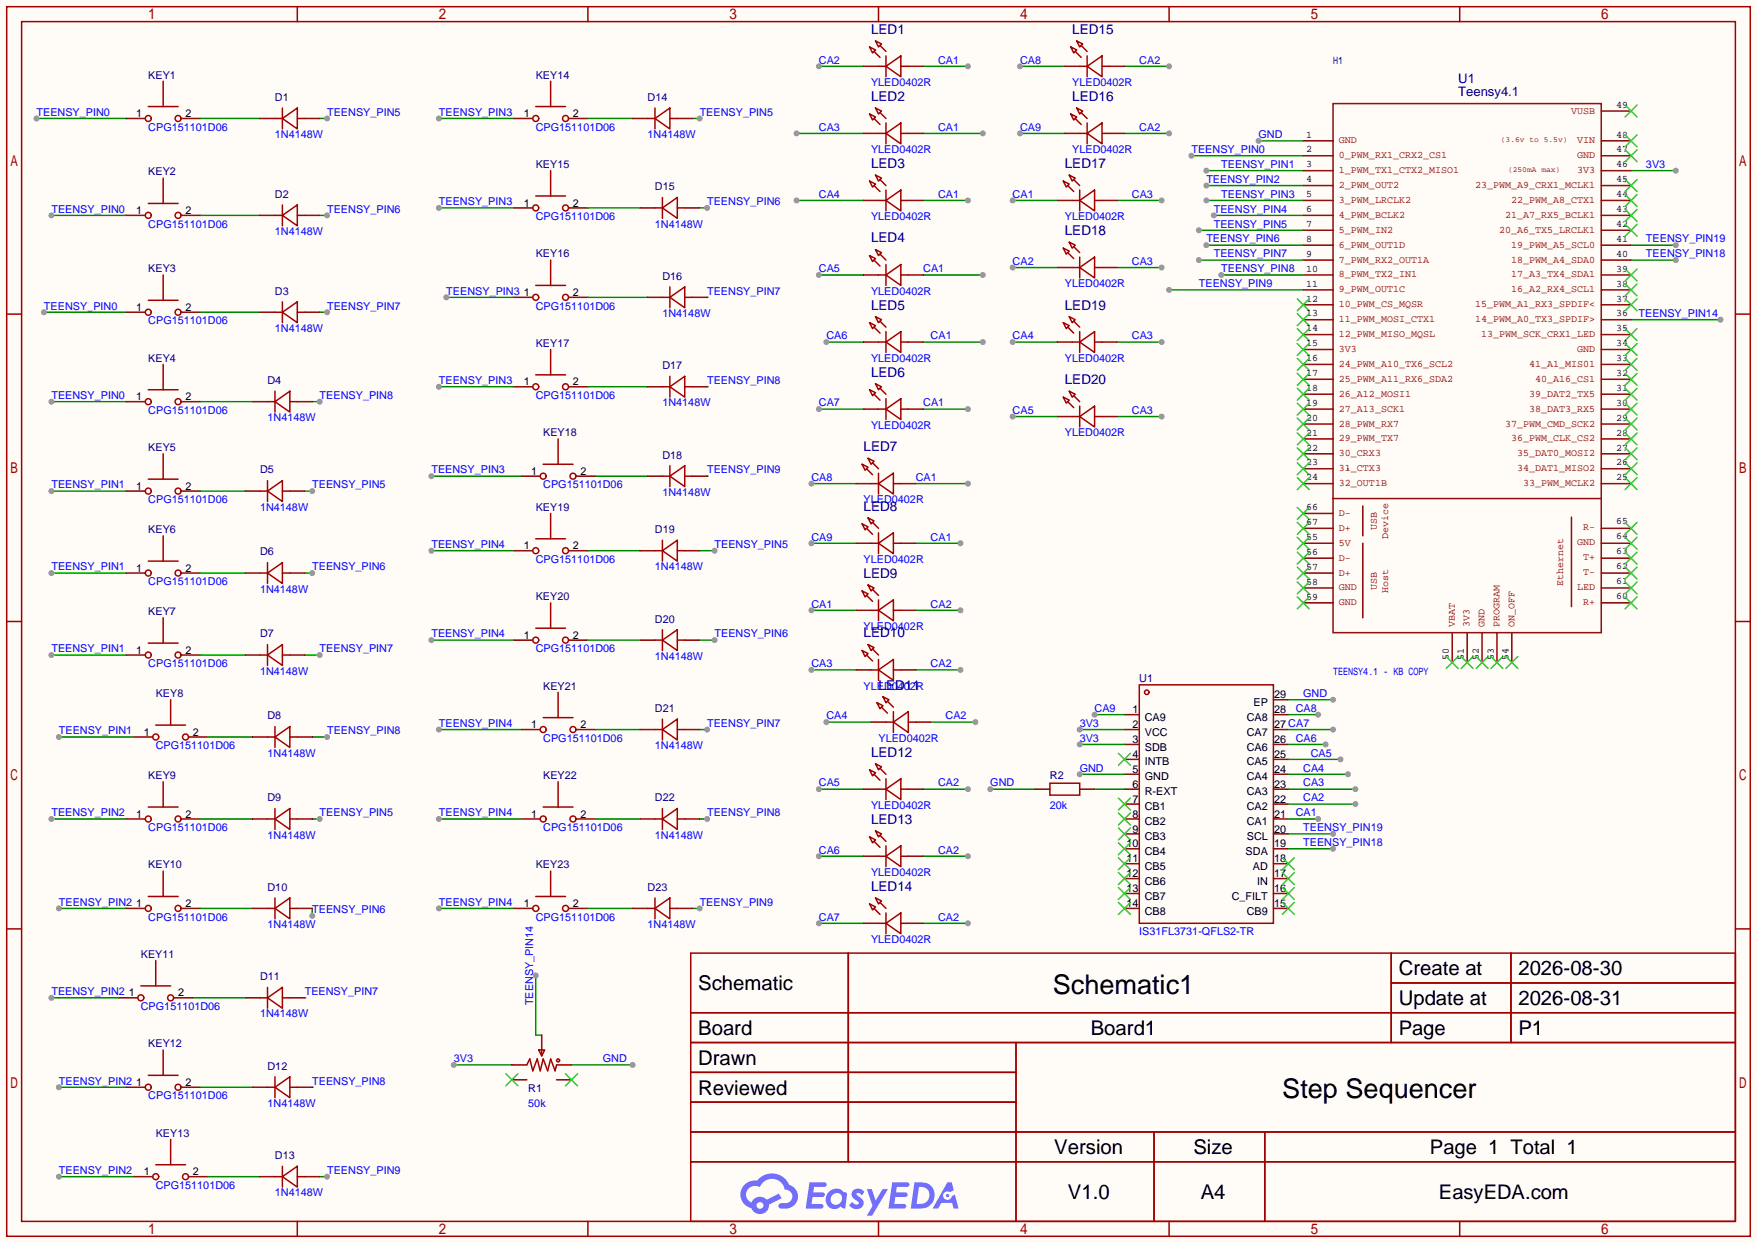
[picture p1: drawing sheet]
<svg xmlns="http://www.w3.org/2000/svg" width="299mm" height="212mm" viewBox="0 0 299 212" stroke-linecap="round" stroke-linejoin="round" font-family="sans-serif">
<defs><g id="words">
<g font-size="4.6">
<text x="179.4" y="169.4">Schematic1</text>
<text x="218.6" y="187.1">Step Sequencer</text>
</g>
<g font-size="3.5">
<text x="238.4" y="166.2">Create at</text>
<text x="258.8" y="166.2">2026-08-30</text>
<text x="119" y="168.8">Schematic</text>
<text x="238.4" y="171.3">Update at</text>
<text x="258.8" y="171.3">2026-08-31</text>
<text x="119" y="176.4">Board</text>
<text x="185.9" y="176.4">Board1</text>
<text x="258.8" y="176.4">P1</text>
<text x="119" y="181.5">Drawn</text>
<text x="119" y="186.6">Reviewed</text>
<text x="179.7" y="196.7">Version</text>
<text x="203.4" y="196.7">Size</text>
<text x="182" y="204.3">V1.0</text>
<text x="204.7" y="204.3">A4</text>
</g>
<g font-size="3.4">
<text x="238.4" y="176.4">Page</text>
<text x="243.7" y="196.7">Page 1 Total 1</text>
<text x="245.3" y="204.3">EasyEDA.com</text>
</g>
<g font-size="2.3" fill="#000080">
<text x="148.5" y="5.8">LED1</text>
<text x="182.8" y="5.8">LED15</text>
<text x="148.5" y="17.2">LED2</text>
<text x="182.8" y="17.2">LED16</text>
<text x="148.5" y="28.6">LED3</text>
<text x="181.5" y="28.6">LED17</text>
<text x="148.5" y="41.3">LED4</text>
<text x="181.5" y="40.1">LED18</text>
<text x="148.5" y="52.8">LED5</text>
<text x="181.5" y="52.8">LED19</text>
<text x="148.5" y="64.2">LED6</text>
<text x="181.5" y="65.5">LED20</text>
<text x="147.2" y="76.9">LED7</text>
<text x="147.2" y="87">LED8</text>
<text x="147.2" y="98.5">LED9</text>
<text x="147.2" y="108.6">LED10</text>
<text x="149.7" y="117.5">LED11</text>
<text x="148.5" y="129">LED12</text>
<text x="148.5" y="140.4">LED13</text>
<text x="148.5" y="151.8">LED14</text>
</g>
<g font-size="2.2" fill="#000080">
<text x="248.5" y="16.4">Teensy4.1</text>
<text x="248.5" y="14.1">U1</text>
</g>
<g font-size="1.8" fill="#00f">
<text x="139.6" y="10.8">CA2</text>
<text x="159.9" y="10.8">CA1</text>
<text x="173.9" y="10.8">CA8</text>
<text x="194.2" y="10.8">CA2</text>
<text x="148.5" y="14.7">YLED0402R</text>
<text x="182.8" y="14.7">YLED0402R</text>
<text x="6.2" y="19.7">TEENSY_PIN0</text>
<text x="25.3" y="22.3">CPG151101D06</text>
<text x="46.9" y="23.5">1N4148W</text>
<text x="55.8" y="19.7">TEENSY_PIN5</text>
<text x="74.8" y="19.7">TEENSY_PIN3</text>
<text x="91.3" y="22.3">CPG151101D06</text>
<text x="110.4" y="23.5">1N4148W</text>
<text x="119.3" y="19.7">TEENSY_PIN5</text>
<text x="139.6" y="22.3">CA3</text>
<text x="159.9" y="22.3">CA1</text>
<text x="173.9" y="22.3">CA9</text>
<text x="194.2" y="22.3">CA2</text>
<text x="214.5" y="23.5">GND</text>
<text x="148.5" y="26.1">YLED0402R</text>
<text x="182.8" y="26.1">YLED0402R</text>
<text x="203.1" y="26.1">TEENSY_PIN0</text>
<text x="208.2" y="28.6">TEENSY_PIN1</text>
<text x="280.5" y="28.6">3V3</text>
<text x="74.8" y="35">TEENSY_PIN3</text>
<text x="120.5" y="35">TEENSY_PIN6</text>
<text x="139.6" y="33.7">CA4</text>
<text x="159.9" y="33.7">CA1</text>
<text x="172.6" y="33.7">CA1</text>
<text x="192.9" y="33.7">CA3</text>
<text x="205.6" y="31.2">TEENSY_PIN2</text>
<text x="208.2" y="33.7">TEENSY_PIN3</text>
<text x="8.8" y="36.2">TEENSY_PIN0</text>
<text x="25.3" y="38.8">CPG151101D06</text>
<text x="46.9" y="40.1">1N4148W</text>
<text x="55.8" y="36.2">TEENSY_PIN6</text>
<text x="91.3" y="37.5">CPG151101D06</text>
<text x="111.6" y="38.8">1N4148W</text>
<text x="148.5" y="37.5">YLED0402R</text>
<text x="181.5" y="37.5">YLED0402R</text>
<text x="205.6" y="41.3">TEENSY_PIN6</text>
<text x="206.9" y="36.2">TEENSY_PIN4</text>
<text x="206.9" y="38.8">TEENSY_PIN5</text>
<text x="280.5" y="41.3">TEENSY_PIN19</text>
<text x="139.6" y="46.4">CA5</text>
<text x="157.4" y="46.4">CA1</text>
<text x="172.6" y="45.1">CA2</text>
<text x="192.9" y="45.1">CA3</text>
<text x="206.9" y="43.9">TEENSY_PIN7</text>
<text x="208.2" y="46.4">TEENSY_PIN8</text>
<text x="280.5" y="43.9">TEENSY_PIN18</text>
<text x="7.5" y="52.8">TEENSY_PIN0</text>
<text x="55.8" y="52.8">TEENSY_PIN7</text>
<text x="76.1" y="50.2">TEENSY_PIN3</text>
<text x="91.3" y="52.8">CPG151101D06</text>
<text x="120.5" y="50.2">TEENSY_PIN7</text>
<text x="148.5" y="50.2">YLED0402R</text>
<text x="181.5" y="48.9">YLED0402R</text>
<text x="204.3" y="48.9">TEENSY_PIN9</text>
<text x="25.3" y="55.3">CPG151101D06</text>
<text x="46.9" y="56.6">1N4148W</text>
<text x="112.9" y="54">1N4148W</text>
<text x="140.8" y="57.8">CA6</text>
<text x="158.6" y="57.8">CA1</text>
<text x="172.6" y="57.8">CA4</text>
<text x="192.9" y="57.8">CA3</text>
<text x="279.3" y="54">TEENSY_PIN14</text>
<text x="74.8" y="65.5">TEENSY_PIN3</text>
<text x="120.5" y="65.5">TEENSY_PIN8</text>
<text x="148.5" y="61.6">YLED0402R</text>
<text x="181.5" y="61.6">YLED0402R</text>
<text x="8.8" y="68">TEENSY_PIN0</text>
<text x="25.3" y="70.5">CPG151101D06</text>
<text x="45.6" y="71.8">1N4148W</text>
<text x="54.5" y="68">TEENSY_PIN8</text>
<text x="91.3" y="68">CPG151101D06</text>
<text x="112.9" y="69.3">1N4148W</text>
<text x="139.6" y="69.3">CA7</text>
<text x="157.4" y="69.3">CA1</text>
<text x="172.6" y="70.5">CA5</text>
<text x="192.9" y="70.5">CA3</text>
<text x="148.5" y="73.1">YLED0402R</text>
<text x="181.5" y="74.3">YLED0402R</text>
<text x="8.8" y="83.2">TEENSY_PIN1</text>
<text x="53.2" y="83.2">TEENSY_PIN5</text>
<text x="73.5" y="80.7">TEENSY_PIN3</text>
<text x="92.6" y="83.2">CPG151101D06</text>
<text x="120.5" y="80.7">TEENSY_PIN9</text>
<text x="138.3" y="82">CA8</text>
<text x="156.1" y="82">CA1</text>
<text x="25.3" y="85.8">CPG151101D06</text>
<text x="44.3" y="87">1N4148W</text>
<text x="112.9" y="84.5">1N4148W</text>
<text x="147.2" y="85.8">YLED0402R</text>
<text x="73.5" y="93.4">TEENSY_PIN4</text>
<text x="91.3" y="95.9">CPG151101D06</text>
<text x="121.8" y="93.4">TEENSY_PIN5</text>
<text x="138.3" y="92.1">CA9</text>
<text x="147.2" y="95.9">YLED0402R</text>
<text x="158.6" y="92.1">CA1</text>
<text x="8.8" y="97.2">TEENSY_PIN1</text>
<text x="25.3" y="99.7">CPG151101D06</text>
<text x="44.3" y="101">1N4148W</text>
<text x="53.2" y="97.2">TEENSY_PIN6</text>
<text x="111.6" y="97.2">1N4148W</text>
<text x="138.3" y="103.6">CA1</text>
<text x="147.2" y="107.4">YLED0402R</text>
<text x="158.6" y="103.6">CA2</text>
<text x="8.8" y="111.2">TEENSY_PIN1</text>
<text x="25.3" y="113.7">CPG151101D06</text>
<text x="54.5" y="111.2">TEENSY_PIN7</text>
<text x="73.5" y="108.6">TEENSY_PIN4</text>
<text x="91.3" y="111.2">CPG151101D06</text>
<text x="111.6" y="112.4">1N4148W</text>
<text x="121.8" y="108.6">TEENSY_PIN6</text>
<text x="138.3" y="113.7">CA3</text>
<text x="158.6" y="113.7">CA2</text>
<text x="44.3" y="115">1N4148W</text>
<text x="147.2" y="117.5">YLED0402R</text>
<text x="222.1" y="118.8">GND</text>
<text x="10" y="125.1">TEENSY_PIN1</text>
<text x="55.8" y="125.1">TEENSY_PIN8</text>
<text x="74.8" y="123.9">TEENSY_PIN4</text>
<text x="120.5" y="123.9">TEENSY_PIN7</text>
<text x="140.8" y="122.6">CA4</text>
<text x="161.2" y="122.6">CA2</text>
<text x="184" y="123.9">3V3</text>
<text x="186.6" y="121.3">CA9</text>
<text x="220.9" y="121.3">CA8</text>
<text x="26.5" y="127.7">CPG151101D06</text>
<text x="45.6" y="129">1N4148W</text>
<text x="92.6" y="126.4">CPG151101D06</text>
<text x="111.6" y="127.7">1N4148W</text>
<text x="149.7" y="126.4">YLED0402R</text>
<text x="184" y="131.5">GND</text>
<text x="184" y="126.4">3V3</text>
<text x="220.9" y="126.4">CA6</text>
<text x="222.1" y="131.5">CA4</text>
<text x="223.4" y="129">CA5</text>
<text x="139.6" y="134">CA5</text>
<text x="148.5" y="137.8">YLED0402R</text>
<text x="159.9" y="134">CA2</text>
<text x="168.8" y="134">GND</text>
<text x="178.9" y="137.8">20k</text>
<text x="222.1" y="136.6">CA2</text>
<text x="222.1" y="134">CA3</text>
<text x="8.8" y="139.1">TEENSY_PIN2</text>
<text x="25.3" y="141.7">CPG151101D06</text>
<text x="45.6" y="142.9">1N4148W</text>
<text x="54.5" y="139.1">TEENSY_PIN5</text>
<text x="74.8" y="139.1">TEENSY_PIN4</text>
<text x="92.6" y="141.7">CPG151101D06</text>
<text x="111.6" y="142.9">1N4148W</text>
<text x="120.5" y="139.1">TEENSY_PIN8</text>
<text x="220.9" y="139.1">CA1</text>
<text x="222.1" y="141.7">TEENSY_PIN19</text>
<text x="139.6" y="145.5">CA6</text>
<text x="148.5" y="149.3">YLED0402R</text>
<text x="159.9" y="145.5">CA2</text>
<text x="222.1" y="144.2">TEENSY_PIN18</text>
<text x="10" y="154.4">TEENSY_PIN2</text>
<text x="53.2" y="155.6">TEENSY_PIN6</text>
<text x="74.8" y="154.4">TEENSY_PIN4</text>
<text x="119.3" y="154.4">TEENSY_PIN9</text>
<text x="25.3" y="156.9">CPG151101D06</text>
<text x="45.6" y="158.2">1N4148W</text>
<text x="91.3" y="156.9">CPG151101D06</text>
<text x="110.4" y="158.2">1N4148W</text>
<text x="139.6" y="156.9">CA7</text>
<text x="148.5" y="160.7">YLED0402R</text>
<text x="159.9" y="156.9">CA2</text>
<text x="194.2" y="159.4">IS31FL3731-QFLS2-TR</text>
<text x="8.8" y="169.6">TEENSY_PIN2</text>
<text x="24" y="172.1">CPG151101D06</text>
<text x="44.3" y="173.4">1N4148W</text>
<text x="51.9" y="169.6">TEENSY_PIN7</text>
<text x="90.9" y="171.3" transform="rotate(-90 90.9 171.3)">TEENSY_PIN14</text>
<text x="10" y="184.8">TEENSY_PIN2</text>
<text x="53.2" y="184.8">TEENSY_PIN8</text>
<text x="77.3" y="181">3V3</text>
<text x="102.7" y="181">GND</text>
<text x="25.3" y="187.4">CPG151101D06</text>
<text x="45.6" y="188.6">1N4148W</text>
<text x="90" y="188.6">50k</text>
<text x="10" y="200.1">TEENSY_PIN2</text>
<text x="26.5" y="202.6">CPG151101D06</text>
<text x="46.9" y="203.9">1N4148W</text>
<text x="55.8" y="200.1">TEENSY_PIN9</text>
</g>
<g font-size="1.8" fill="#000080">
<text x="25.3" y="13.4">KEY1</text>
<text x="46.9" y="17.2">D1</text>
<text x="91.3" y="13.4">KEY14</text>
<text x="110.4" y="17.2">D14</text>
<text x="25.3" y="29.9">KEY2</text>
<text x="91.3" y="28.6">KEY15</text>
<text x="46.9" y="33.7">D2</text>
<text x="111.6" y="32.4">D15</text>
<text x="25.3" y="46.4">KEY3</text>
<text x="91.3" y="43.9">KEY16</text>
<text x="112.9" y="47.7">D16</text>
<text x="46.9" y="50.2">D3</text>
<text x="91.3" y="59.1">KEY17</text>
<text x="25.3" y="61.6">KEY4</text>
<text x="45.6" y="65.5">D4</text>
<text x="112.9" y="62.9">D17</text>
<text x="25.3" y="76.9">KEY5</text>
<text x="92.6" y="74.3">KEY18</text>
<text x="44.3" y="80.7">D5</text>
<text x="112.9" y="78.2">D18</text>
<text x="91.3" y="87">KEY19</text>
<text x="25.3" y="90.9">KEY6</text>
<text x="44.3" y="94.7">D6</text>
<text x="111.6" y="90.9">D19</text>
<text x="25.3" y="104.8">KEY7</text>
<text x="91.3" y="102.3">KEY20</text>
<text x="111.6" y="106.1">D20</text>
<text x="44.3" y="108.6">D7</text>
<text x="26.5" y="118.8">KEY8</text>
<text x="92.6" y="117.5">KEY21</text>
<text x="194.2" y="116.3">U1</text>
<text x="45.6" y="122.6">D8</text>
<text x="111.6" y="121.3">D21</text>
<text x="25.3" y="132.8">KEY9</text>
<text x="45.6" y="136.6">D9</text>
<text x="92.6" y="132.8">KEY22</text>
<text x="111.6" y="136.6">D22</text>
<text x="178.9" y="132.8">R2</text>
<text x="25.3" y="148">KEY10</text>
<text x="91.3" y="148">KEY23</text>
<text x="45.6" y="151.8">D10</text>
<text x="110.4" y="151.8">D23</text>
<text x="24" y="163.2">KEY11</text>
<text x="44.3" y="167.1">D11</text>
<text x="25.3" y="178.5">KEY12</text>
<text x="45.6" y="182.3">D12</text>
<text x="90" y="186.1">R1</text>
<text x="26.5" y="193.7">KEY13</text>
<text x="46.9" y="197.5">D13</text>
</g>
<g font-size="1.8">
<text x="23.2" y="20">1</text>
<text x="31.6" y="20">2</text>
<text x="89.3" y="20">1</text>
<text x="97.7" y="20">2</text>
<text x="89.3" y="35.2">1</text>
<text x="97.7" y="35.2">2</text>
<text x="23.2" y="36.5">1</text>
<text x="31.6" y="36.5">2</text>
<text x="23.2" y="53">1</text>
<text x="31.6" y="53">2</text>
<text x="89.3" y="50.4">1</text>
<text x="97.7" y="50.4">2</text>
<text x="89.3" y="65.7">1</text>
<text x="97.7" y="65.7">2</text>
<text x="23.2" y="68.2">1</text>
<text x="31.6" y="68.2">2</text>
<text x="23.2" y="83.5">1</text>
<text x="31.6" y="83.5">2</text>
<text x="90.5" y="80.9">1</text>
<text x="98.9" y="80.9">2</text>
<text x="89.3" y="93.6">1</text>
<text x="97.7" y="93.6">2</text>
<text x="23.2" y="97.4">1</text>
<text x="31.6" y="97.4">2</text>
<text x="23.2" y="111.4">1</text>
<text x="31.6" y="111.4">2</text>
<text x="89.3" y="108.9">1</text>
<text x="97.7" y="108.9">2</text>
<text x="217.2" y="119">29</text>
<text x="24.5" y="125.4">1</text>
<text x="32.9" y="125.4">2</text>
<text x="90.5" y="124.1">1</text>
<text x="98.9" y="124.1">2</text>
<text x="193" y="121.6">1</text>
<text x="193" y="124.1">2</text>
<text x="195.1" y="122.8">CA9</text>
<text x="195.1" y="125.4">VCC</text>
<text x="212.5" y="125.4">CA7</text>
<text x="212.5" y="122.8">CA8</text>
<text x="213.6" y="120.3">EP</text>
<text x="217.2" y="124.1">27 CA7</text>
<text x="217.2" y="121.6">28</text>
<text x="193" y="126.6">3</text>
<text x="193" y="129.2">4</text>
<text x="193" y="131.7">5</text>
<text x="195.1" y="127.9">SDB</text>
<text x="195.1" y="130.5">INTB</text>
<text x="212.5" y="130.5">CA5</text>
<text x="212.5" y="127.9">CA6</text>
<text x="217.2" y="131.7">24</text>
<text x="217.2" y="129.2">25</text>
<text x="217.2" y="126.6">26</text>
<text x="193" y="134.3">6</text>
<text x="193" y="136.8">7</text>
<text x="195.1" y="133">GND</text>
<text x="195.1" y="135.5">R-EXT</text>
<text x="212.5" y="135.5">CA3</text>
<text x="212.5" y="133">CA4</text>
<text x="217.2" y="136.8">22</text>
<text x="217.2" y="134.3">23</text>
<text x="23.2" y="139.3">1</text>
<text x="31.6" y="139.3">2</text>
<text x="90.5" y="139.3">1</text>
<text x="98.9" y="139.3">2</text>
<text x="193" y="139.3">8</text>
<text x="193" y="141.9">9</text>
<text x="195.1" y="138.1">CB1</text>
<text x="195.1" y="140.6">CB2</text>
<text x="195.1" y="143.2">CB3</text>
<text x="212.5" y="143.2">SCL</text>
<text x="212.5" y="140.6">CA1</text>
<text x="212.5" y="138.1">CA2</text>
<text x="217.2" y="141.9">20</text>
<text x="217.2" y="139.3">21</text>
<text x="192" y="144.4">10</text>
<text x="192" y="147">11</text>
<text x="192" y="149.5">12</text>
<text x="195.1" y="145.7">CB4</text>
<text x="195.1" y="148.2">CB5</text>
<text x="212.3" y="145.7">SDA</text>
<text x="213.5" y="148.2">AD</text>
<text x="217.2" y="149.5">17</text>
<text x="217.2" y="147">18</text>
<text x="217.2" y="144.4">19</text>
<text x="23.2" y="154.6">1</text>
<text x="31.6" y="154.6">2</text>
<text x="89.3" y="154.6">1</text>
<text x="97.7" y="154.6">2</text>
<text x="192" y="152">13</text>
<text x="192" y="154.6">14</text>
<text x="195.1" y="150.8">CB6</text>
<text x="195.1" y="153.3">CB7</text>
<text x="195.1" y="155.9">CB8</text>
<text x="209.9" y="153.3">C_FILT</text>
<text x="212.5" y="155.9">CB9</text>
<text x="214.3" y="150.8">IN</text>
<text x="217.2" y="154.6">15</text>
<text x="217.2" y="152">16</text>
<text x="22" y="169.8">1</text>
<text x="30.4" y="169.8">2</text>
<text x="23.2" y="185.1">1</text>
<text x="31.6" y="185.1">2</text>
<text x="24.5" y="200.3">1</text>
<text x="32.9" y="200.3">2</text>
</g>
<text font-size="1.7" fill="#000080" x="227.2" y="10.9">H1</text>
<g font-size="1.7">
<text x="222.6" y="23.4">1</text>
<text x="275.4" y="23.4">48</text>
<text x="275.4" y="18.4">49</text>
<text x="222.6" y="26">2</text>
<text x="222.6" y="28.5">3</text>
<text x="275.4" y="28.5">46</text>
<text x="275.4" y="26">47</text>
<text x="222.6" y="33.6">5</text>
<text x="222.6" y="31.1">4</text>
<text x="275.4" y="33.6">44</text>
<text x="275.4" y="31.1">45</text>
<text x="222.6" y="36.1">6</text>
<text x="222.6" y="38.7">7</text>
<text x="222.6" y="41.2">8</text>
<text x="275.4" y="41.2">41</text>
<text x="275.4" y="38.7">42</text>
<text x="275.4" y="36.1">43</text>
<text x="222.6" y="46.3">10</text>
<text x="222.6" y="43.8">9</text>
<text x="275.4" y="46.3">39</text>
<text x="275.4" y="43.8">40</text>
<text x="222.6" y="48.8">11</text>
<text x="222.6" y="51.4">12</text>
<text x="222.6" y="53.9">13</text>
<text x="275.4" y="53.9">36</text>
<text x="275.4" y="51.4">37</text>
<text x="275.4" y="48.8">38</text>
<text x="222.6" y="56.5">14</text>
<text x="222.6" y="59">15</text>
<text x="275.4" y="56.5">35</text>
<text x="275.4" y="59">34</text>
<text x="222.6" y="61.5">16</text>
<text x="222.6" y="64.1">17</text>
<text x="275.4" y="64.1">32</text>
<text x="275.4" y="61.5">33</text>
<text x="222.6" y="66.6">18</text>
<text x="222.6" y="69.2">19</text>
<text x="222.6" y="71.7">20</text>
<text x="275.4" y="71.7">29</text>
<text x="275.4" y="69.2">30</text>
<text x="275.4" y="66.6">31</text>
<text x="222.6" y="74.2">21</text>
<text x="222.6" y="76.8">22</text>
<text x="275.4" y="76.8">27</text>
<text x="275.4" y="74.2">28</text>
<text x="222.6" y="79.3">23</text>
<text x="222.6" y="81.9">24</text>
<text x="275.4" y="81.9">25</text>
<text x="275.4" y="79.3">26</text>
<text x="222.6" y="86.9">66</text>
<text x="222.6" y="89.5">67</text>
<text x="275.4" y="89.4">65</text>
<text x="222.6" y="92">55</text>
<text x="222.6" y="94.6">56</text>
<text x="275.4" y="94.4">63</text>
<text x="275.4" y="91.9">64</text>
<text x="222.6" y="97.1">57</text>
<text x="222.6" y="99.6">58</text>
<text x="275.4" y="99.5">61</text>
<text x="275.4" y="97">62</text>
<text x="222.6" y="102.2">59</text>
<text x="275.4" y="102.1">60</text>
<text x="247" y="112.4" transform="rotate(-90 247 112.4)">50</text>
<text x="249.5" y="112.4" transform="rotate(-90 249.5 112.4)">51</text>
<text x="252" y="112.4" transform="rotate(-90 252 112.4)">52</text>
<text x="254.6" y="112.4" transform="rotate(-90 254.6 112.4)">53</text>
<text x="257.1" y="112.4" transform="rotate(-90 257.1 112.4)">54</text>
</g>
<g font-size="1.7" fill="#840000">
<text x="267.8" y="19.3">VUSB</text>
<text x="228.2" y="24.4">GND</text>
<text x="228.2" y="27">0_PWM_RX1_CRX2_CS1</text>
<text x="228.2" y="29.5">1_PWM_TX1_CTX2_MISO1</text>
<text x="268.8" y="29.5">3V3</text>
<text x="268.8" y="27">GND</text>
<text x="268.8" y="24.4">VIN</text>
<text x="228.2" y="34.6">3_PWM_LRCLK2</text>
<text x="228.2" y="32">2_PWM_OUT2</text>
<text x="251.4" y="32">23_PWM_A9_CRX1_MCLK1</text>
<text x="257.6" y="34.6">22_PWM_A8_CTX1</text>
<text x="228.2" y="37.1">4_PWM_BCLK2</text>
<text x="228.2" y="39.7">5_PWM_IN2</text>
<text x="255.5" y="39.7">20_A6_TX5_LRCLK1</text>
<text x="256.6" y="37.1">21_A7_RX5_BCLK1</text>
<text x="228.2" y="47.3">8_PWM_TX2_IN1</text>
<text x="228.2" y="42.2">6_PWM_OUT1D</text>
<text x="228.2" y="44.7">7_PWM_RX2_OUT1A</text>
<text x="257.6" y="47.3">17_A3_TX4_SDA1</text>
<text x="257.6" y="44.7">18_PWM_A4_SDA0</text>
<text x="257.6" y="42.2">19_PWM_A5_SCL0</text>
<text x="228.2" y="49.8">9_PWM_OUT1C</text>
<text x="228.2" y="52.4">10_PWM_CS_MQSR</text>
<text x="251.4" y="52.4">15_PWM_A1_RX3_SPDIF&lt;</text>
<text x="257.6" y="49.8">16_A2_RX4_SCL1</text>
<text x="228.2" y="54.9">11_PWM_MOSI_CTX1</text>
<text x="228.2" y="57.4">12_PWM_MISO_MQSL</text>
<text x="228.2" y="60">3V3</text>
<text x="251.4" y="54.9">14_PWM_A0_TX3_SPDIF&gt;</text>
<text x="252.5" y="57.4">13_PWM_SCK_CRX1_LED</text>
<text x="268.8" y="60">GND</text>
<text x="228.2" y="62.5">24_PWM_A10_TX6_SCL2</text>
<text x="228.2" y="65.1">25_PWM_A11_RX6_SDA2</text>
<text x="260.7" y="62.5">41_A1_MIS01</text>
<text x="261.7" y="65.1">40_A16_CS1</text>
<text x="228.2" y="67.6">26_A12_MOSI1</text>
<text x="228.2" y="70.1">27_A13_SCK1</text>
<text x="260.7" y="70.1">38_DAT3_RX5</text>
<text x="260.7" y="67.6">39_DAT2_TX5</text>
<text x="228.2" y="72.7">28_PWM_RX7</text>
<text x="228.2" y="75.2">29_PWM_TX7</text>
<text x="228.2" y="77.8">30_CRX3</text>
<text x="256.6" y="72.7">37_PWM_CMD_SCK2</text>
<text x="257.6" y="75.2">36_PWM_CLK_CS2</text>
<text x="258.6" y="77.8">35_DAT0_MOSI2</text>
<text x="228.2" y="80.3">31_CTX3</text>
<text x="228.2" y="82.8">32_OUT1B</text>
<text x="258.6" y="80.3">34_DAT1_MISO2</text>
<text x="259.6" y="82.8">33_PWM_MCLK2</text>
<text x="228.2" y="87.9">D-</text>
<text x="228.2" y="93">5V</text>
<text x="228.2" y="95.5">D-</text>
<text x="228.2" y="90.5">D+</text>
<text x="234.7" y="90.3" transform="rotate(-90 234.7 90.3)">USB</text>
<text x="236.6" y="91.8" transform="rotate(-90 236.6 91.8)">Device</text>
<text x="268.8" y="92.9">GND</text>
<text x="269.9" y="95.4">T+</text>
<text x="269.9" y="90.3">R-</text>
<text x="228.2" y="98.1">D+</text>
<text x="228.2" y="100.6">GND</text>
<text x="234.7" y="100.5" transform="rotate(-90 234.7 100.5)">USB</text>
<text x="236.6" y="101" transform="rotate(-90 236.6 101)">Host</text>
<text x="266.4" y="99.9" transform="rotate(-90 266.4 99.9)">Ethernet</text>
<text x="268.8" y="100.5">LED</text>
<text x="269.9" y="98">T-</text>
<text x="228.2" y="103.2">GND</text>
<text x="247.9" y="106.8" transform="rotate(-90 247.9 106.8)">VBAT</text>
<text x="250.5" y="106.8" transform="rotate(-90 250.5 106.8)">3V3</text>
<text x="253" y="106.8" transform="rotate(-90 253 106.8)">GND</text>
<text x="255.6" y="106.8" transform="rotate(-90 255.6 106.8)">PROGRAM</text>
<text x="258.1" y="106.8" transform="rotate(-90 258.1 106.8)">ON_OFF</text>
<text x="269.9" y="103">R+</text>
</g>
<text font-size="1.7" fill="#00f" x="227.2" y="115.1">TEENSY4.1 - KB COPY</text>
<g font-size="1.4" fill="#840000">
<text x="255.8" y="24.3">(3.6v to 5.5v)</text>
<text x="257" y="29.4">(250mA max)</text>
</g>
</g></defs>
<path d="M0 0h299.5v211.8h-299.5z" fill="#fffcf7"/>
<g fill="none" stroke="#a10000" stroke-width=".25">
<path d="M1.1 1.1h297.2v209.6h-297.2zM3.7 3.7h292.1v204.5h-292.1zM50.7 1.1v2.6M100.2 1.1v2.6M149.7 1.1v2.6M199.3 1.1v2.6M248.8 1.1v2.6M1.1 53.5h2.6M295.8 53.5h2.5M1.1 105.9h2.6M295.8 105.9h2.5M1.1 158.3h2.6"/>
<path d="M295.8 158.3h2.5M117.7 162.4h178.1v45.8h-178.1zM117.7 172.6h178.1M117.7 177.7h178.1M144.6 162.4v35.6M173.2 177.7v30.5M237.1 162.4v15.3M237.1 167.5h58.7M257.5 162.4v15.3M117.7 182.8h55.5M117.7 192.9h178.1M117.7 187.8h55.5"/>
<path d="M117.7 198h178.1M196.7 192.9v15.3M215.6 192.9v15.3M50.7 208.2v2.5M100.2 208.2v2.5M149.7 208.2v2.5M199.3 208.2v2.5M248.8 208.2v2.5"/>
</g>
<g fill="#5487ff">
<path d="M145.5 202.8a1.3 1.3 0 0 1 1.8 .3l-.4 .6a.54 .54 0 0 0-.9-.2v.1a2.32 2.32 0 0 1 1.2 1.4 1.36 1.36 0 0 1-1.1 1.1 1.36 1.36 0 0 1-1.4-.7l.5-.6a.64 .64 0 0 0 .5 .5 .64 .64 0 0 0 .7-.3l-.2-.2a1.6 1.6 0 0 1-1-1.6z"/>
<path d="M147.7 202.7h.9l.7 1.9 1.1-1.9h.9l-2.7 4.5h-.9l1-1.7z"/>
<path d="M138 201.5h1.6a1.31 1.31 0 0 1 1.2 .2 .4 .4 0 0 1-.3 .6h-1.8l-.1 .9h1.6a.4 .4 0 0 1 .4 .4 .4 .4 0 0 1-.4 .4h-1.7l-.2 1.2h.8a1.23 1.23 0 0 1 1.2 .2 .39 .39 0 0 1-.3 .6h-2.7z"/>
<path d="M152.1 201.5h1.6a1.32 1.32 0 0 1 1.3 .2 .39 .39 0 0 1-.4 .6h-1.7l-.2 .9h1.7a.4 .4 0 0 1 .3 .4 .4 .4 0 0 1-.4 .4h-1.7l-.2 1.2h.8a1.23 1.23 0 0 1 1.2 .2 .39 .39 0 0 1-.3 .6h-2.7z"/>
<path d="M161.5 201.5h.7l.4 1.3-.7 .4a.75 .75 0 0 0-1.1 .3 .75 .75 0 0 0 .5 1 .75 .75 0 0 0 .9-.6l.6-.3 .6 2.4h-.9l-.2-1h-1.9l-.5 1h-.9z"/>
<path d="M155.9 201.5l-.7 4.5h1.5a2.25 2.25 0 0 0 2.5-1.8 2.25 2.25 0 0 0-1.7-2.7zM156.6 202.3a1.5 1.5 0 0 1 1.8 1.5 1.5 1.5 0 0 1-1.9 1.4h-.3z"/>
<path d="M141.3 203.1a1.62 1.62 0 0 0-.4 2.1 1.62 1.62 0 0 0 2 .7l.4-.3 .3 .3 .5 .1 .3-2.5-.2-.3h-.4a1.58 1.58 0 0 0-2.5-.1zM141.9 203.6a.96 .96 0 0 1 1.5 0 .96 .96 0 0 1-.3 1.5 .95 .95 0 0 1-1.4-.1 .95 .95 0 0 1 .2-1.4z"/>
<path d="M126.9 201.9a2.37 2.37 0 0 0 1.2 4 1.54 1.54 0 0 0 1.7 1 1.54 1.54 0 0 0 1.3-1.6l2.1-1.1-.5-.8-2 1.1a1.57 1.57 0 0 0-2.6 .4 1.5 1.5 0 0 1-.8-2.1 1.5 1.5 0 0 1 2.2-.5 2.23 2.23 0 0 1 2.3-1.4 2.23 2.23 0 0 1 2 1.8 1.16 1.16 0 0 1 1.2 1.1 1.16 1.16 0 0 1-1 1.3h-.7a.47 .47 0 0 0-.6 .3 .47 .47 0 0 0 .4 .6 2.23 2.23 0 0 0 2.3-.7 2.23 2.23 0 0 0 .4-2.3 2.16 2.16 0 0 0-1.3-1.1 3.2 3.2 0 0 0-5.4-.7l-1.2 .1zM129 205.4a.58 .58 0 0 1 1.1 0 .58 .58 0 0 1-1.1 0z"/>
<circle cx="161.5" cy="203.8" r=".28"/>
</g>
<g fill="none" stroke="#a10000" stroke-width=".25">
<path d="M25.3 18.2h5.1M27.8 13.8v4.4M91.3 18.2h5.1M93.9 13.8v4.4M25.3 34.7h5.1M27.8 30.4v4.3M91.3 33.4h5.1M93.9 29.1v4.3M25.3 51.2h5.1M27.8 46.9v4.3M91.3 48.6h5.1M93.9 44.3v4.3"/>
<path d="M93.9 59.6v4.3M25.3 66.4h5.1M27.8 62.1v4.3M27.8 77.3v4.4M91.3 63.9h5.1M92.6 79.1h5.1M95.1 74.8v4.3M25.3 95.6h5.1M25.3 81.7h5.1M27.8 91.3v4.3M91.3 91.8h5.1M93.9 87.5v4.3"/>
<path d="M25.3 109.6h5.1M27.8 105.3v4.3M29.1 119.3v4.3M91.3 107.1h5.1M93.9 102.7v4.4M95.1 118v4.3M25.3 137.5h5.1M26.5 123.6h5.1M27.8 133.2v4.3M92.6 122.3h5.1M92.6 137.5h5.1M95.1 133.2v4.3"/>
<path d="M25.3 152.8h5.1M27.8 148.5v4.3M91.3 152.8h5.1M93.9 148.5v4.3M24 168h5.1M26.5 163.7v4.3M27.8 178.9v4.4M25.3 183.3h5.1M26.5 198.5h5.1M29.1 194.2v4.3"/>
<circle cx="25.3" cy="36.7" r=".51"/>
<circle cx="25.3" cy="20.2" r=".51"/>
<circle cx="30.4" cy="36.7" r=".51"/>
<circle cx="30.4" cy="20.2" r=".51"/>
<circle cx="91.3" cy="35.4" r=".51"/>
<circle cx="91.3" cy="20.2" r=".51"/>
<circle cx="96.4" cy="35.4" r=".51"/>
<circle cx="96.4" cy="20.2" r=".51"/>
<circle cx="25.3" cy="53.2" r=".51"/>
<circle cx="30.4" cy="53.2" r=".51"/>
<circle cx="91.3" cy="50.7" r=".51"/>
<circle cx="96.4" cy="50.7" r=".51"/>
<circle cx="25.3" cy="68.5" r=".51"/>
<circle cx="30.4" cy="68.5" r=".51"/>
<circle cx="91.3" cy="65.9" r=".51"/>
<circle cx="96.4" cy="65.9" r=".51"/>
<circle cx="25.3" cy="83.7" r=".51"/>
<circle cx="25.3" cy="97.7" r=".51"/>
<circle cx="30.4" cy="83.7" r=".51"/>
<circle cx="30.4" cy="97.7" r=".51"/>
<circle cx="91.3" cy="93.9" r=".51"/>
<circle cx="92.6" cy="81.2" r=".51"/>
<circle cx="96.4" cy="93.9" r=".51"/>
<circle cx="97.7" cy="81.2" r=".51"/>
<circle cx="25.3" cy="111.6" r=".51"/>
<circle cx="30.4" cy="111.6" r=".51"/>
<circle cx="91.3" cy="109.1" r=".51"/>
<circle cx="96.4" cy="109.1" r=".51"/>
<circle cx="25.3" cy="139.6" r=".51"/>
<circle cx="26.5" cy="125.6" r=".51"/>
<circle cx="30.4" cy="139.6" r=".51"/>
<circle cx="31.6" cy="125.6" r=".51"/>
<circle cx="92.6" cy="139.6" r=".51"/>
<circle cx="92.6" cy="124.3" r=".51"/>
<circle cx="97.7" cy="139.6" r=".51"/>
<circle cx="97.7" cy="124.3" r=".51"/>
<circle cx="25.3" cy="154.8" r=".51"/>
<circle cx="30.4" cy="154.8" r=".51"/>
<circle cx="91.3" cy="154.8" r=".51"/>
<circle cx="96.4" cy="154.8" r=".51"/>
<circle cx="24" cy="170.1" r=".51"/>
<circle cx="29.1" cy="170.1" r=".51"/>
<circle cx="25.3" cy="185.3" r=".51"/>
<circle cx="30.4" cy="185.3" r=".51"/>
<circle cx="26.5" cy="200.5" r=".51"/>
<circle cx="31.6" cy="200.5" r=".51"/>
</g>
<g fill="none" stroke="#870000" stroke-width=".25">
<path d="M21.5 36.7h3.3M21.5 20.2h3.3M30.9 36.7h3.3M30.9 20.2h3.3M87.5 20.2h3.3M87.5 35.4h3.3M96.9 20.2h3.3M96.9 35.4h3.3M21.5 53.2h3.3M30.9 53.2h3.3M87.5 50.7h3.3M96.9 50.7h3.3"/>
<path d="M21.5 68.5h3.3M30.9 68.5h3.3M87.5 65.9h3.3M96.9 65.9h3.3M21.5 97.7h3.3M21.5 83.7h3.3M30.9 97.7h3.3M30.9 83.7h3.3M87.5 93.9h3.3M88.8 81.2h3.3M96.9 93.9h3.3M98.2 81.2h3.3"/>
<path d="M21.5 111.6h3.3M30.9 111.6h3.3M87.5 109.1h3.3M96.9 109.1h3.3M21.5 139.6h3.3M22.7 125.6h3.3M30.9 139.6h3.3M32.1 125.6h3.3M88.8 124.3h3.3M88.8 139.6h3.3M98.2 124.3h3.3M98.2 139.6h3.3"/>
<path d="M21.5 154.8h3.3M30.9 154.8h3.3M87.5 154.8h3.3M96.9 154.8h3.3M20.2 170.1h3.3M29.6 170.1h3.3M21.5 185.3h3.3M30.9 185.3h3.3M22.7 200.5h3.3M32.1 200.5h3.3"/>
</g>
<path d="M76.1 50.7h11.4" fill="none" stroke="#008700" stroke-width=".25"/>
<circle cx="76.1" cy="50.7" r=".51" fill="#999"/>
<path d="M8.8 139.6h12.7" fill="none" stroke="#008700" stroke-width=".25"/>
<circle cx="8.8" cy="139.6" r=".51" fill="#999"/>
<path d="M73.5 93.9h14" fill="none" stroke="#008700" stroke-width=".25"/>
<circle cx="73.5" cy="93.9" r=".51" fill="#999"/>
<path d="M10 200.5h12.7" fill="none" stroke="#008700" stroke-width=".25"/>
<circle cx="10" cy="200.5" r=".51" fill="#999"/>
<path d="M74.8 35.4h12.7" fill="none" stroke="#008700" stroke-width=".25"/>
<circle cx="74.8" cy="35.4" r=".51" fill="#999"/>
<path d="M73.5 109.1h14" fill="none" stroke="#008700" stroke-width=".25"/>
<circle cx="73.5" cy="109.1" r=".51" fill="#999"/>
<path d="M73.5 81.2h15.3" fill="none" stroke="#008700" stroke-width=".25"/>
<circle cx="73.5" cy="81.2" r=".51" fill="#999"/>
<path d="M10 125.6h12.7" fill="none" stroke="#008700" stroke-width=".25"/>
<circle cx="10" cy="125.6" r=".51" fill="#999"/>
<path d="M8.8 111.6h12.7" fill="none" stroke="#008700" stroke-width=".25"/>
<circle cx="8.8" cy="111.6" r=".51" fill="#999"/>
<path d="M74.8 139.6h14" fill="none" stroke="#008700" stroke-width=".25"/>
<circle cx="74.8" cy="139.6" r=".51" fill="#999"/>
<path d="M74.8 20.2h12.7" fill="none" stroke="#008700" stroke-width=".25"/>
<circle cx="74.8" cy="20.2" r=".51" fill="#999"/>
<path d="M8.8 97.7h12.7" fill="none" stroke="#008700" stroke-width=".25"/>
<circle cx="8.8" cy="97.7" r=".51" fill="#999"/>
<path d="M8.8 68.5h12.7" fill="none" stroke="#008700" stroke-width=".25"/>
<circle cx="8.8" cy="68.5" r=".51" fill="#999"/>
<path d="M7.5 53.2h14" fill="none" stroke="#008700" stroke-width=".25"/>
<circle cx="7.5" cy="53.2" r=".51" fill="#999"/>
<path d="M10 154.8h11.5" fill="none" stroke="#008700" stroke-width=".25"/>
<circle cx="10" cy="154.8" r=".51" fill="#999"/>
<path d="M10 185.3h11.5" fill="none" stroke="#008700" stroke-width=".25"/>
<circle cx="10" cy="185.3" r=".51" fill="#999"/>
<path d="M8.8 170.1h11.4" fill="none" stroke="#008700" stroke-width=".25"/>
<circle cx="8.8" cy="170.1" r=".51" fill="#999"/>
<path d="M74.8 124.3h14" fill="none" stroke="#008700" stroke-width=".25"/>
<circle cx="74.8" cy="124.3" r=".51" fill="#999"/>
<path d="M8.8 36.7h12.7" fill="none" stroke="#008700" stroke-width=".25"/>
<circle cx="8.8" cy="36.7" r=".51" fill="#999"/>
<path d="M8.8 83.7h12.7" fill="none" stroke="#008700" stroke-width=".25"/>
<circle cx="8.8" cy="83.7" r=".51" fill="#999"/>
<path d="M74.8 65.9h12.7" fill="none" stroke="#008700" stroke-width=".25"/>
<circle cx="74.8" cy="65.9" r=".51" fill="#999"/>
<path d="M6.2 20.2h15.3" fill="none" stroke="#008700" stroke-width=".25"/>
<circle cx="6.2" cy="20.2" r=".51" fill="#999"/>
<path d="M74.8 154.8h12.7" fill="none" stroke="#008700" stroke-width=".25"/>
<circle cx="74.8" cy="154.8" r=".51" fill="#999"/>
<g fill="none" stroke="#008700" stroke-width=".25">
<path d="M34.2 20.2h10.1M34.2 36.7h10.1M54.5 20.2h1.3M100.2 20.2h7.6M100.2 35.4h8.9M34.2 53.2h10.1M100.2 50.7h10.2M34.2 68.5h8.9M100.2 65.9h10.2M34.2 83.7h7.6M34.2 97.7h7.6M100.2 93.9h8.9"/>
<path d="M101.5 81.2h8.9M34.2 111.6h7.6M100.2 109.1h8.9M34.2 139.6h8.9M35.4 125.6h7.7M101.5 139.6h7.6M101.5 124.3h7.6M34.2 154.8h8.9M100.2 154.8h7.6M32.9 170.1h8.9M34.2 185.3h8.9M35.4 200.5h8.9"/>
</g>
<circle cx="55.8" cy="20.2" r=".51" fill="#999"/>
<path d="M54.5 36.7h1.3" fill="none" stroke="#008700" stroke-width=".25"/>
<circle cx="55.8" cy="36.7" r=".51" fill="#999"/>
<path d="M54.5 53.2h1.3" fill="none" stroke="#008700" stroke-width=".25"/>
<circle cx="55.8" cy="53.2" r=".51" fill="#999"/>
<path d="M53.2 68.5h1.3" fill="none" stroke="#008700" stroke-width=".25"/>
<circle cx="54.5" cy="68.5" r=".51" fill="#999"/>
<path d="M51.9 83.7h1.3" fill="none" stroke="#008700" stroke-width=".25"/>
<circle cx="53.2" cy="83.7" r=".51" fill="#999"/>
<path d="M53.2 125.6h2.6" fill="none" stroke="#008700" stroke-width=".25"/>
<circle cx="55.8" cy="125.6" r=".51" fill="#999"/>
<path d="M51.9 111.6h2.6" fill="none" stroke="#008700" stroke-width=".25"/>
<circle cx="54.5" cy="111.6" r=".51" fill="#999"/>
<path d="M51.9 97.7h1.3" fill="none" stroke="#008700" stroke-width=".25"/>
<circle cx="53.2" cy="97.7" r=".51" fill="#999"/>
<path d="M119.3 35.4h1.2M120.5 50.7h.1M120.5 65.9h.1M120.5 81.2h.1" fill="none" stroke="#008700" stroke-width=".25"/>
<circle cx="120.5" cy="35.4" r=".51" fill="#999"/>
<path d="M118 20.2h1.3" fill="none" stroke="#008700" stroke-width=".25"/>
<circle cx="119.3" cy="20.2" r=".51" fill="#999"/>
<path d="M54.5 200.5h1.3" fill="none" stroke="#008700" stroke-width=".25"/>
<circle cx="55.8" cy="200.5" r=".51" fill="#999"/>
<path d="M53.2 154.8v1.3M51.9 170.1h.1M53.2 185.3h.1" fill="none" stroke="#008700" stroke-width=".25"/>
<circle cx="53.2" cy="156.1" r=".51" fill="#999"/>
<path d="M53.2 139.6h1.3" fill="none" stroke="#008700" stroke-width=".25"/>
<circle cx="54.5" cy="139.6" r=".51" fill="#999"/>
<path d="M118 154.8h1.3" fill="none" stroke="#008700" stroke-width=".25"/>
<circle cx="119.3" cy="154.8" r=".51" fill="#999"/>
<path d="M119.3 139.6h1.2" fill="none" stroke="#008700" stroke-width=".25"/>
<circle cx="120.5" cy="139.6" r=".51" fill="#999"/>
<path d="M119.3 124.3h1.2" fill="none" stroke="#008700" stroke-width=".25"/>
<circle cx="120.5" cy="124.3" r=".51" fill="#999"/>
<path d="M119.3 109.1h2.5" fill="none" stroke="#008700" stroke-width=".25"/>
<circle cx="121.8" cy="109.1" r=".51" fill="#999"/>
<path d="M119.3 93.9h2.5" fill="none" stroke="#008700" stroke-width=".25"/>
<circle cx="121.8" cy="93.9" r=".51" fill="#999"/>
<path d="M97.4 181.5h10.4" fill="none" stroke="#008700" stroke-width=".25"/>
<circle cx="107.8" cy="181.5" r=".51" fill="#999"/>
<path d="M91.3 166.2v10.2h1" fill="none" stroke="#008700" stroke-width=".25"/>
<circle cx="91.3" cy="166.2" r=".51" fill="#999"/>
<path d="M77.3 181.5h9.9" fill="none" stroke="#008700" stroke-width=".25"/>
<circle cx="77.3" cy="181.5" r=".51" fill="#999"/>
<path d="M203.1 26.5h19" fill="none" stroke="#008700" stroke-width=".25"/>
<circle cx="203.1" cy="26.5" r=".51" fill="#999"/>
<path d="M205.6 29.1h16.5" fill="none" stroke="#008700" stroke-width=".25"/>
<circle cx="205.6" cy="29.1" r=".51" fill="#999"/>
<path d="M205.6 31.6h16.5" fill="none" stroke="#008700" stroke-width=".25"/>
<circle cx="205.6" cy="31.6" r=".51" fill="#999"/>
<path d="M205.6 34.2h16.5" fill="none" stroke="#008700" stroke-width=".25"/>
<circle cx="205.6" cy="34.2" r=".51" fill="#999"/>
<path d="M206.9 36.7h15.2" fill="none" stroke="#008700" stroke-width=".25"/>
<circle cx="206.9" cy="36.7" r=".51" fill="#999"/>
<path d="M199.3 49.4h22.8" fill="none" stroke="#008700" stroke-width=".25"/>
<circle cx="199.3" cy="49.4" r=".51" fill="#999"/>
<path d="M278 54.5h15.2" fill="none" stroke="#008700" stroke-width=".25"/>
<circle cx="293.2" cy="54.5" r=".51" fill="#999"/>
<g fill="none" stroke="#a10000" stroke-width=".25">
<path d="M194.2 116.7h22.8v40.7h-22.8z"/>
<circle cx="195.5" cy="118" r=".38"/>
</g>
<g fill="none" stroke="#870000" stroke-width=".25">
<path d="M217 119.3h2.6M191.6 121.8h2.6M191.6 124.3h2.6M191.6 126.9h2.6M191.6 129.4h2.6M191.6 132h2.6M191.6 134.5h2.6M191.6 137h2.6M191.6 139.6h2.6M217 121.8h2.6M217 124.3h2.6M217 126.9h2.6"/>
<path d="M217 129.4h2.6M217 132h2.6M217 134.5h2.6M217 137h2.6M217 139.6h2.6M191.6 142.1h2.6M191.6 144.7h2.6M191.6 147.2h2.6M191.6 149.7h2.6M191.6 152.3h2.6M191.6 154.8h2.6M217 142.1h2.6"/>
<path d="M217 144.7h2.6M217 147.2h2.6M217 149.7h2.6M217 152.3h2.6M217 154.8h2.6"/>
</g>
<g fill="none" stroke="#3c3" stroke-width=".25">
<path d="M190.6 128.4l2.1 2M190.6 136l2.1 2M190.6 138.6l2.1 2M192.7 128.4l-2.1 2M192.7 136l-2.1 2M192.7 138.6l-2.1 2M190.6 141.1l2.1 2M190.6 143.6l2.1 2.1M190.6 146.2l2.1 2M190.6 148.7l2.1 2M190.6 151.3l2.1 2M190.6 153.8l2.1 2"/>
<path d="M192.7 141.1l-2.1 2M192.7 143.6l-2.1 2.1M192.7 146.2l-2.1 2M192.7 148.7l-2.1 2M192.7 151.3l-2.1 2M192.7 153.8l-2.1 2M218.6 153.8l2 2M218.6 151.3l2 2M218.6 148.7l2 2M218.6 146.2l2 2M220.6 153.8l-2 2M220.6 151.3l-2 2"/>
<path d="M220.6 148.7l-2 2M220.6 146.2l-2 2"/>
</g>
<path d="M139.6 46.9h7.6M186.6 134.5h5" fill="none" stroke="#008700" stroke-width=".25"/>
<circle cx="139.6" cy="46.9" r=".51" fill="#999"/>
<path d="M219.6 129.4h8.9" fill="none" stroke="#008700" stroke-width=".25"/>
<circle cx="228.5" cy="129.4" r=".51" fill="#999"/>
<path d="M139.6 11.3h7.6" fill="none" stroke="#008700" stroke-width=".25"/>
<circle cx="139.6" cy="11.3" r=".51" fill="#999"/>
<path d="M219.6 137h11.4" fill="none" stroke="#008700" stroke-width=".25"/>
<circle cx="231" cy="137" r=".51" fill="#999"/>
<path d="M139.6 69.7h7.6" fill="none" stroke="#008700" stroke-width=".25"/>
<circle cx="139.6" cy="69.7" r=".51" fill="#999"/>
<path d="M135.8 22.7h11.4" fill="none" stroke="#008700" stroke-width=".25"/>
<circle cx="135.8" cy="22.7" r=".51" fill="#999"/>
<path d="M219.6 134.5h11.4" fill="none" stroke="#008700" stroke-width=".25"/>
<circle cx="231" cy="134.5" r=".51" fill="#999"/>
<path d="M219.6 126.9h6.3" fill="none" stroke="#008700" stroke-width=".25"/>
<circle cx="225.9" cy="126.9" r=".51" fill="#999"/>
<path d="M219.6 124.3h7.6" fill="none" stroke="#008700" stroke-width=".25"/>
<circle cx="227.2" cy="124.3" r=".51" fill="#999"/>
<path d="M219.6 132h10.1" fill="none" stroke="#008700" stroke-width=".25"/>
<circle cx="229.7" cy="132" r=".51" fill="#999"/>
<path d="M140.8 58.3h6.4" fill="none" stroke="#008700" stroke-width=".25"/>
<circle cx="140.8" cy="58.3" r=".51" fill="#999"/>
<path d="M135.8 34.2h11.4" fill="none" stroke="#008700" stroke-width=".25"/>
<circle cx="135.8" cy="34.2" r=".51" fill="#999"/>
<path d="M219.6 121.8h5.1" fill="none" stroke="#008700" stroke-width=".25"/>
<circle cx="224.7" cy="121.8" r=".51" fill="#999"/>
<path d="M138.3 82.4h7.6" fill="none" stroke="#008700" stroke-width=".25"/>
<circle cx="138.3" cy="82.4" r=".51" fill="#999"/>
<path d="M190.4 71h7.6" fill="none" stroke="#008700" stroke-width=".25"/>
<circle cx="198" cy="71" r=".51" fill="#999"/>
<path d="M190.4 45.6h7.6" fill="none" stroke="#008700" stroke-width=".25"/>
<circle cx="198" cy="45.6" r=".51" fill="#999"/>
<path d="M191.6 22.7h7.7" fill="none" stroke="#008700" stroke-width=".25"/>
<circle cx="199.3" cy="22.7" r=".51" fill="#999"/>
<path d="M191.6 11.3h7.7" fill="none" stroke="#008700" stroke-width=".25"/>
<circle cx="199.3" cy="11.3" r=".51" fill="#999"/>
<path d="M157.4 134.5h7.6" fill="none" stroke="#008700" stroke-width=".25"/>
<circle cx="165" cy="134.5" r=".51" fill="#999"/>
<path d="M190.4 58.3h7.6" fill="none" stroke="#008700" stroke-width=".25"/>
<circle cx="198" cy="58.3" r=".51" fill="#999"/>
<path d="M190.4 34.2h7.6" fill="none" stroke="#008700" stroke-width=".25"/>
<circle cx="198" cy="34.2" r=".51" fill="#999"/>
<path d="M157.4 145.9h7.6" fill="none" stroke="#008700" stroke-width=".25"/>
<circle cx="165" cy="145.9" r=".51" fill="#999"/>
<path d="M158.6 123.1h7.6" fill="none" stroke="#008700" stroke-width=".25"/>
<circle cx="166.2" cy="123.1" r=".51" fill="#999"/>
<path d="M156.1 114.2h7.6" fill="none" stroke="#008700" stroke-width=".25"/>
<circle cx="163.7" cy="114.2" r=".51" fill="#999"/>
<path d="M156.1 104h7.6" fill="none" stroke="#008700" stroke-width=".25"/>
<circle cx="163.7" cy="104" r=".51" fill="#999"/>
<path d="M156.1 92.6h7.6" fill="none" stroke="#008700" stroke-width=".25"/>
<circle cx="163.7" cy="92.6" r=".51" fill="#999"/>
<path d="M157.4 157.4h7.6" fill="none" stroke="#008700" stroke-width=".25"/>
<circle cx="165" cy="157.4" r=".51" fill="#999"/>
<path d="M157.4 69.7h7.6" fill="none" stroke="#008700" stroke-width=".25"/>
<circle cx="165" cy="69.7" r=".51" fill="#999"/>
<path d="M157.4 58.3h10.1" fill="none" stroke="#008700" stroke-width=".25"/>
<circle cx="167.5" cy="58.3" r=".51" fill="#999"/>
<path d="M157.4 34.2h7.6" fill="none" stroke="#008700" stroke-width=".25"/>
<circle cx="165" cy="34.2" r=".51" fill="#999"/>
<path d="M157.4 46.9h10.1" fill="none" stroke="#008700" stroke-width=".25"/>
<circle cx="167.5" cy="46.9" r=".51" fill="#999"/>
<path d="M157.4 22.7h10.1" fill="none" stroke="#008700" stroke-width=".25"/>
<circle cx="167.5" cy="22.7" r=".51" fill="#999"/>
<path d="M157.4 11.3h7.6" fill="none" stroke="#008700" stroke-width=".25"/>
<circle cx="165" cy="11.3" r=".51" fill="#999"/>
<path d="M219.6 139.6h5.1" fill="none" stroke="#008700" stroke-width=".25"/>
<circle cx="224.7" cy="139.6" r=".51" fill="#999"/>
<path d="M156.1 82.4h8.9" fill="none" stroke="#008700" stroke-width=".25"/>
<circle cx="165" cy="82.4" r=".51" fill="#999"/>
<path d="M172.6 71h7.6" fill="none" stroke="#008700" stroke-width=".25"/>
<circle cx="172.6" cy="71" r=".51" fill="#999"/>
<path d="M172.6 58.3h7.6" fill="none" stroke="#008700" stroke-width=".25"/>
<circle cx="172.6" cy="58.3" r=".51" fill="#999"/>
<path d="M172.6 45.6h7.6" fill="none" stroke="#008700" stroke-width=".25"/>
<circle cx="172.6" cy="45.6" r=".51" fill="#999"/>
<path d="M172.6 34.2h7.6" fill="none" stroke="#008700" stroke-width=".25"/>
<circle cx="172.6" cy="34.2" r=".51" fill="#999"/>
<path d="M173.9 22.7h7.6" fill="none" stroke="#008700" stroke-width=".25"/>
<circle cx="173.9" cy="22.7" r=".51" fill="#999"/>
<path d="M173.9 11.3h7.6" fill="none" stroke="#008700" stroke-width=".25"/>
<circle cx="173.9" cy="11.3" r=".51" fill="#999"/>
<path d="M139.6 157.4h7.6" fill="none" stroke="#008700" stroke-width=".25"/>
<circle cx="139.6" cy="157.4" r=".51" fill="#999"/>
<path d="M139.6 145.9h7.6" fill="none" stroke="#008700" stroke-width=".25"/>
<circle cx="139.6" cy="145.9" r=".51" fill="#999"/>
<path d="M139.6 134.5h7.6" fill="none" stroke="#008700" stroke-width=".25"/>
<circle cx="139.6" cy="134.5" r=".51" fill="#999"/>
<path d="M140.8 123.1h7.7" fill="none" stroke="#008700" stroke-width=".25"/>
<circle cx="140.8" cy="123.1" r=".51" fill="#999"/>
<path d="M138.3 114.2h7.6" fill="none" stroke="#008700" stroke-width=".25"/>
<circle cx="138.3" cy="114.2" r=".51" fill="#999"/>
<path d="M138.3 104h7.6" fill="none" stroke="#008700" stroke-width=".25"/>
<circle cx="138.3" cy="104" r=".51" fill="#999"/>
<path d="M138.3 92.6h7.6" fill="none" stroke="#008700" stroke-width=".25"/>
<circle cx="138.3" cy="92.6" r=".51" fill="#999"/>
<path d="M186.6 121.8h5" fill="none" stroke="#008700" stroke-width=".25"/>
<circle cx="186.6" cy="121.8" r=".51" fill="#999"/>
<g fill="none" stroke="#870000" stroke-width=".25">
<path d="M44.3 20.2h2.6M44.3 36.7h2.6M51.9 20.2h2.6M51.9 36.7h2.6M107.8 20.2h2.6M109.1 35.4h2.5M115.4 20.2h2.6M116.7 35.4h2.6M44.3 53.2h2.6M51.9 53.2h2.6M110.4 50.7h2.5M118 50.7h2.5"/>
<path d="M43.1 68.5h2.5M50.7 68.5h2.5M110.4 65.9h2.5M118 65.9h2.5M41.8 83.7h2.5M41.8 97.7h2.5M49.4 83.7h2.5M49.4 97.7h2.5M109.1 93.9h2.5M110.4 81.2h2.5M116.7 93.9h2.6M118 81.2h2.5"/>
<path d="M41.8 111.6h2.5M49.4 111.6h2.5M109.1 109.1h2.5M116.7 109.1h2.6M43.1 125.6h2.5M43.1 139.6h2.5M50.7 125.6h2.5M50.7 139.6h2.5M109.1 139.6h2.5M109.1 124.3h2.5M116.7 139.6h2.6M116.7 124.3h2.6"/>
<path d="M43.1 154.8h2.5M50.7 154.8h2.5M107.8 154.8h2.6M115.4 154.8h2.6M41.8 170.1h2.5M49.4 170.1h2.5M43.1 185.3h2.5M50.7 185.3h2.5M44.3 200.5h2.6M51.9 200.5h2.6"/>
</g>
<g fill="none" stroke="#a10000" stroke-width=".25">
<path d="M48.1 18.4v3.6M111.6 18.4v3.6M46.9 20.2h1.2M46.9 36.7h1.2M48.1 20.2l2.6-1.8v3.6zM48.1 36.7l2.6-1.8v3.6zM48.1 34.9v3.6M50.7 20.2h1.2M50.7 36.7h1.2M110.4 20.2h1.2M111.6 20.2l2.6-1.8v3.6zM111.6 35.4h1.3"/>
<path d="M112.9 35.4l2.5-1.7v3.5zM112.9 33.7v3.5M114.2 20.2h1.2M115.4 35.4h1.3M46.9 53.2h1.2M48.1 53.2l2.6-1.8v3.6zM48.1 51.4v3.6M50.7 53.2h1.2M112.9 50.7h1.3M114.2 50.7l2.5-1.8v3.6zM114.2 48.9v3.6M116.7 50.7h1.3"/>
<path d="M45.6 68.5h1.3M46.9 68.5l2.5-1.8v3.5zM46.9 66.7v3.5M49.4 68.5h1.3M112.9 65.9h1.3M114.2 65.9l2.5-1.8v3.6zM114.2 64.1v3.6M114.2 79.4v3.5M116.7 65.9h1.3M44.3 83.7h1.3M44.3 97.7h1.3M45.6 83.7l2.5-1.8v3.6z"/>
<path d="M45.6 97.7l2.5-1.8v3.5zM45.6 81.9v3.6M45.6 95.9v3.5M48.1 83.7h1.3M48.1 97.7h1.3M111.6 93.9h1.3M112.9 93.9l2.5-1.8v3.5zM112.9 92.1v3.5M112.9 81.2h1.3M114.2 81.2l2.5-1.8v3.5zM115.4 93.9h1.3M116.7 81.2h1.3"/>
<path d="M44.3 111.6h1.3M45.6 111.6l2.5-1.7v3.5zM45.6 109.9v3.5M48.1 111.6h1.3M111.6 109.1h1.3M112.9 109.1l2.5-1.8v3.6zM112.9 107.3v3.6M115.4 109.1h1.3M45.6 125.6h1.3M45.6 139.6h1.3M46.9 125.6l2.5-1.8v3.6zM46.9 139.6l2.5-1.8v3.6z"/>
<path d="M46.9 123.8v3.6M46.9 137.8v3.6M49.4 125.6h1.3M49.4 139.6h1.3M111.6 139.6h1.3M111.6 124.3h1.3M112.9 124.3l2.5-1.7v3.5zM112.9 139.6l2.5-1.8v3.6zM112.9 122.6v3.5M112.9 137.8v3.6M115.4 139.6h1.3M115.4 124.3h1.3"/>
<path d="M45.6 154.8h1.3M46.9 154.8l2.5-1.8v3.6zM46.9 153v3.6M49.4 154.8h1.3M110.4 154.8h1.2M111.6 154.8l2.6-1.8v3.6zM111.6 153v3.6M114.2 154.8h1.2M44.3 170.1h1.3M45.6 170.1l2.5-1.8v3.5zM45.6 168.3v3.5M48.1 170.1h1.3"/>
<path d="M45.6 185.3h1.3M46.9 185.3l2.5-1.8v3.6zM46.9 183.5v3.6M48.1 198.8v3.5M49.4 185.3h1.3M46.9 200.5h1.2M48.1 200.5l2.6-1.7v3.5zM50.7 200.5h1.2"/>
</g>
<g fill="none" stroke="#850000" stroke-width=".25">
<path d="M227.2 17.7h45.7v90.1h-45.7zM272.9 18.9h5.1M222.1 39.2h5.1M222.1 36.7h5.1M222.1 34.2h5.1M222.1 31.6h5.1M222.1 29.1h5.1M222.1 26.5h5.1M222.1 24h5.1M272.9 39.2h5.1M272.9 36.7h5.1M272.9 34.2h5.1"/>
<path d="M272.9 31.6h5.1M272.9 29.1h5.1M272.9 26.5h5.1M272.9 24h5.1M222.1 46.9h5.1M222.1 49.4h5.1M222.1 51.9h5.1M222.1 54.5h5.1M222.1 57h5.1M222.1 59.6h5.1M222.1 44.3h5.1M222.1 41.8h5.1"/>
<path d="M272.9 46.9h5.1M272.9 49.4h5.1M272.9 51.9h5.1M272.9 54.5h5.1M272.9 57h5.1M272.9 59.6h5.1M272.9 44.3h5.1M272.9 41.8h5.1M222.1 62.1h5.1M222.1 64.6h5.1M222.1 67.2h5.1M222.1 69.7h5.1"/>
<path d="M222.1 72.3h5.1M222.1 74.8h5.1M222.1 77.3h5.1M222.1 79.9h5.1M229.7 79.9h.1M272.9 62.1h5.1M272.9 64.6h5.1M272.9 67.2h5.1M272.9 69.7h5.1M272.9 72.3h5.1M272.9 74.8h5.1M272.9 77.3h5.1"/>
<path d="M272.9 79.9h5.1M222.1 82.4h5.1M222.1 92.6h5.1M222.1 95.1h5.1M222.1 97.7h5.1M222.1 90h5.1M222.1 87.5h5.1M227.2 85h45.7M232.3 86.2v5.1M232.3 92.6v12.7M267.8 88.1v15.3M272.9 82.4h5.1"/>
<path d="M272.9 92.6h5.1M272.9 95.1h5.1M272.9 97.7h5.1M272.9 90h5.1M222.1 100.2h5.1M222.1 102.7h5.1M247.5 107.8v5.1M250.1 107.8v5.1M252.6 107.8v5.1M255.1 107.8v5.1M257.7 107.8v5.1M272.9 100.2h5.1"/>
<path d="M272.9 102.7h5.1"/>
</g>
<g fill="none" stroke="#3c3" stroke-width=".25">
<path d="M277 17.9l2 2M279 17.9l-2 2M277 38.2l2 2.1M277 35.7l2 2M277 33.1l2 2.1M277 30.6l2 2M277 25.5l2 2.1M277 23l2 2M279 38.2l-2 2.1M279 35.7l-2 2M279 33.1l-2 2.1M279 30.6l-2 2"/>
<path d="M279 25.5l-2 2.1M279 23l-2 2M221.1 50.9l2 2.1M221.1 53.5l2 2M221.1 56l2 2M221.1 58.5l2 2.1M223.1 50.9l-2 2.1M223.1 53.5l-2 2M223.1 56l-2 2M223.1 58.5l-2 2.1M277 56l2 2M277 50.9l2 2.1"/>
<path d="M277 48.4l2 2M277 45.8l2 2.1M277 58.5l2 2.1M279 56l-2 2M279 50.9l-2 2.1M279 48.4l-2 2M279 45.8l-2 2.1M279 58.5l-2 2.1M221.1 61.1l2 2M221.1 63.6l2 2.1M221.1 66.2l2 2M221.1 68.7l2 2"/>
<path d="M221.1 71.2l2 2.1M221.1 73.8l2 2M221.1 76.3l2 2.1M221.1 78.9l2 2M223.1 61.1l-2 2M223.1 63.6l-2 2.1M223.1 66.2l-2 2M223.1 68.7l-2 2M223.1 71.2l-2 2.1M223.1 73.8l-2 2M223.1 76.3l-2 2.1M223.1 78.9l-2 2"/>
<path d="M277 78.9l2 2M277 76.3l2 2.1M277 73.8l2 2M277 71.2l2 2.1M277 68.7l2 2M277 66.2l2 2M277 63.6l2 2.1M277 61.1l2 2M279 78.9l-2 2M279 76.3l-2 2.1M279 73.8l-2 2M279 71.2l-2 2.1"/>
<path d="M279 68.7l-2 2M279 66.2l-2 2M279 63.6l-2 2.1M279 61.1l-2 2M221.1 81.4l2 2M221.1 91.6l2 2M221.1 94.1l2 2M221.1 96.6l2 2.1M221.1 99.2l2 2M221.1 86.5l2 2M221.1 89l2 2.1M223.1 81.4l-2 2"/>
<path d="M223.1 94.1l-2 2M223.1 91.6l-2 2M223.1 89l-2 2.1M223.1 86.5l-2 2M223.1 96.6l-2 2.1M223.1 99.2l-2 2M277 81.4l2 2M277 99.2l2 2M277 96.6l2 2.1M277 94.1l2 2M277 91.6l2 2M277 89l2 2.1"/>
<path d="M279 81.4l-2 2M279 89l-2 2.1M279 91.6l-2 2M279 99.2l-2 2M279 96.6l-2 2.1M279 94.1l-2 2M221.1 101.7l2 2.1M223.1 101.7l-2 2.1M246.5 111.9l2 2M248.5 111.9l-2 2M249 111.9l2.1 2M251.1 111.9l-2.1 2"/>
<path d="M251.6 111.9l2 2M253.6 111.9l-2 2M254.1 111.9l2.1 2M256.2 111.9l-2.1 2M256.7 111.9l2 2M258.7 111.9l-2 2M277 101.7l2 2.1M279 101.7l-2 2.1"/>
</g>
<path d="M204.3 39.2h17.8" fill="none" stroke="#008700" stroke-width=".25"/>
<circle cx="204.3" cy="39.2" r=".51" fill="#999"/>
<path d="M205.6 41.8h16.5" fill="none" stroke="#008700" stroke-width=".25"/>
<circle cx="205.6" cy="41.8" r=".51" fill="#999"/>
<path d="M204.3 44.3h17.8" fill="none" stroke="#008700" stroke-width=".25"/>
<circle cx="204.3" cy="44.3" r=".51" fill="#999"/>
<path d="M208.2 46.9h13.9" fill="none" stroke="#008700" stroke-width=".25"/>
<circle cx="208.2" cy="46.9" r=".51" fill="#999"/>
<path d="M278 44.3h7.6" fill="none" stroke="#008700" stroke-width=".25"/>
<circle cx="285.6" cy="44.3" r=".51" fill="#999"/>
<path d="M219.6 144.7h7.6" fill="none" stroke="#008700" stroke-width=".25"/>
<circle cx="227.2" cy="144.7" r=".51" fill="#999"/>
<path d="M278 41.8h7.6" fill="none" stroke="#008700" stroke-width=".25"/>
<circle cx="285.6" cy="41.8" r=".51" fill="#999"/>
<path d="M219.6 142.1h7.6" fill="none" stroke="#008700" stroke-width=".25"/>
<circle cx="227.2" cy="142.1" r=".51" fill="#999"/>
<path d="M219.6 119.3h7.6" fill="none" stroke="#008700" stroke-width=".25"/>
<circle cx="227.2" cy="119.3" r=".51" fill="#999"/>
<path d="M214.5 24h7.6" fill="none" stroke="#008700" stroke-width=".25"/>
<circle cx="214.5" cy="24" r=".51" fill="#999"/>
<path d="M278 29.1h7.6" fill="none" stroke="#008700" stroke-width=".25"/>
<circle cx="285.6" cy="29.1" r=".51" fill="#999"/>
<path d="M184 132h7.6" fill="none" stroke="#008700" stroke-width=".25"/>
<circle cx="184" cy="132" r=".51" fill="#999"/>
<path d="M168.8 134.5h7.6" fill="none" stroke="#008700" stroke-width=".25"/>
<circle cx="168.8" cy="134.5" r=".51" fill="#999"/>
<path d="M184 124.3h7.6" fill="none" stroke="#008700" stroke-width=".25"/>
<circle cx="184" cy="124.3" r=".51" fill="#999"/>
<path d="M184 126.9h7.6" fill="none" stroke="#008700" stroke-width=".25"/>
<circle cx="184" cy="126.9" r=".51" fill="#999"/>
<g fill="none" stroke="#a10000" stroke-width=".25">
<path d="M148.2 8l1 .5-.5 .5zM148.2 19.4l1 .5-.5 .5zM149 8.8l1 1M149.2 7l1 .5-.5 .5zM149.2 18.4l1 .5-.5 .5zM149.7 11.3h1.3M150 7.7l1 1.1M150 19.2l1 1M151 11.3l2.5-1.8v3.6zM151 9.5v3.6M153.5 11.3h1.3M182.5 8l1 .5-.5 .5z"/>
<path d="M182.5 19.4l1 .5-.5 .5zM183.3 8.8l1 1M183.5 7l1 .5-.5 .5zM183.5 18.4l1 .5-.5 .5zM184 11.3h1.3M184.3 7.7l1 1.1M184.3 19.2l1 1M185.3 11.3l2.5-1.8v3.6zM185.3 9.5v3.6M187.8 11.3h1.3M148.2 30.9l1 .5-.5 .5zM149 20.2l1 1"/>
<path d="M149 31.6l1 1M149.2 29.8l1 .6-.5 .5zM149.7 22.7h1.3M149.7 34.2h1.3M150 30.6l1 1M151 22.7l2.5-1.7v3.5zM151 34.2l2.5-1.8v3.5zM151 21v3.5M151 32.4v3.5M153.5 22.7h1.3M153.5 34.2h1.3M181.2 30.9l1 .5-.5 .5z"/>
<path d="M182 31.6l1 1M182.2 29.8l1.1 .6-.5 .5zM182.8 34.2h1.2M183 30.6l1 1M183.3 20.2l1 1M184 34.2l2.6-1.8v3.5zM184 22.7h1.3M184 32.4v3.5M185.3 22.7l2.5-1.7v3.5zM185.3 21v3.5M186.6 34.2h1.2M187.8 22.7h1.3"/>
<path d="M148.2 43.6l1 .5-.5 .5zM148.2 55l1 .5-.5 .5zM149 44.3l1 1M149 55.8l1 1M149.2 42.5l1 .6-.5 .5zM149.2 54l1 .5-.5 .5zM149.7 46.9h1.3M149.7 58.3h1.3M150 43.3l1 1M150 54.7l1 1.1M151 46.9l2.5-1.8v3.5zM151 58.3l2.5-1.8v3.6z"/>
<path d="M151 45.1v3.5M151 56.5v3.6M153.5 46.9h1.3M153.5 58.3h1.3M181.2 42.3l1 .5-.5 .5zM181.2 55l1 .5-.5 .5zM182 43.1l1 1M182 55.8l1 1M182.2 41.3l1.1 .5-.5 .5zM182.2 54l1.1 .5-.5 .5zM182.8 58.3h1.2M182.8 45.6h1.2"/>
<path d="M183 42l1 1.1M183 54.7l1 1.1M184 45.6l2.6-1.8v3.6zM184 58.3l2.6-1.8v3.6zM184 43.8v3.6M184 56.5v3.6M186.6 58.3h1.2M186.6 45.6h1.2M146.9 79.1l1.1 .5-.6 .5zM147.7 79.9l1 1M148 78.1l1 .5-.5 .5zM148.2 66.4l1 .5-.5 .5z"/>
<path d="M148.7 78.9l1 1M149 67.2l1 1M149.2 65.4l1 .5-.5 .5zM149.7 69.7h1.3M150 66.2l1 1M151 69.7l2.5-1.8v3.6zM151 67.9v3.6M153.5 69.7h1.3M181.2 67.7l1 .5-.5 .5zM182 68.5l1 1M182.2 66.7l1.1 .5-.5 .5zM182.8 71h1.2"/>
<path d="M183 67.4l1 1.1M184 71l2.6-1.8v3.6zM184 69.2v3.6M186.6 71h1.2M146.9 89.3l1.1 .5-.6 .5zM147.7 90l1 1.1M148 88.3l1 .5-.5 .5zM148 99.7l1 .5-.5 .5zM148.5 82.4h1.2M148.5 92.6h1.2M148.7 89l1 1M149.7 82.4l2.6-1.8v3.6z"/>
<path d="M149.7 92.6l2.6-1.8v3.6zM149.7 80.6v3.6M149.7 90.8v3.6M152.3 82.4h1.2M152.3 92.6h1.2M146.9 100.7l1.1 .5-.6 .5zM146.9 110.9l1.1 .5-.6 .5zM147.7 101.5l1 1M147.7 111.6l1 1M148 109.9l1 .5-.5 .5zM148.5 104h1.2M148.5 114.2h1.2"/>
<path d="M148.7 100.5l1 1M148.7 110.6l1 1M149.5 119.8l1 .5-.5 .5zM149.7 104l2.6-1.8v3.6zM149.7 114.2l2.6-1.8v3.6zM149.7 102.2v3.6M149.7 112.4v3.6M150.5 118.7l1 .6-.5 .5zM151.3 119.5l1 1M152.3 104h1.2M152.3 114.2h1.2M148.2 131.2l1 .5-.5 .5z"/>
<path d="M149 132l1 1M149.2 130.2l1 .5-.5 .5zM149.7 134.5h1.3M150 130.9l1 1.1M150.2 120.5l1.1 1M151 134.5l2.5-1.8v3.6zM151 132.7v3.6M151 123.1h1.3M152.3 123.1l2.5-1.8v3.5zM152.3 121.3v3.5M153.5 134.5h1.3M154.8 123.1h1.3"/>
<path d="M178.9 133.5h5.1v2h-5.1zM148.2 142.6l1 .5-.5 .5zM148.2 154.1l1 .5-.5 .5zM149 143.4l1 1M149 154.8l1 1M149.2 141.6l1 .5-.5 .5zM149.2 153l1 .5-.5 .6zM149.7 145.9h1.3M149.7 157.4h1.3M150 142.4l1 1M150 153.8l1 1M151 145.9l2.5-1.8v3.6z"/>
<path d="M151 157.4l2.5-1.8v3.5zM151 144.1v3.6M151 155.6v3.5M153.5 145.9h1.3M153.5 157.4h1.3M91.8 178.9h1l-.5 1.1zM92.3 178.9v1.1M89.8 181.5l.5-1 .5 2 .8-2 .5 2 .5-2 .7 2 .6-2 .7 2 .3-1"/>
<circle cx="95.1" cy="180.7" r=".25"/>
</g>
<g fill="none" stroke="#870000" stroke-width=".25">
<path d="M147.2 11.3h2.5M154.8 11.3h2.6M181.5 11.3h2.5M189.1 11.3h2.5M147.2 22.7h2.5M147.2 34.2h2.5M154.8 22.7h2.6M154.8 34.2h2.6M180.2 34.2h2.6M181.5 22.7h2.5M187.8 34.2h2.6M189.1 22.7h2.5"/>
<path d="M147.2 46.9h2.5M147.2 58.3h2.5M154.8 46.9h2.6M154.8 58.3h2.6M180.2 58.3h2.6M180.2 45.6h2.6M187.8 58.3h2.6M187.8 45.6h2.6M147.2 69.7h2.5M154.8 69.7h2.6M180.2 71h2.6M187.8 71h2.6"/>
<path d="M145.9 82.4h2.6M145.9 92.6h2.6M153.5 82.4h2.6M153.5 92.6h2.6M145.9 104h2.6M145.9 114.2h2.6M153.5 104h2.6M153.5 114.2h2.6M147.2 134.5h2.5M148.5 123.1h2.5M154.8 134.5h2.6M156.1 123.1h2.5"/>
<path d="M176.4 134.5h2.5M184 134.5h2.6M147.2 145.9h2.5M147.2 157.4h2.5M154.8 145.9h2.6M154.8 157.4h2.6M92.3 176.4v2.5M87.2 181.5h2.6M87.2 184h2.6M94.9 181.5h2.5M94.9 184h2.5"/>
</g>
<path d="M86.2 183l2.1 2M88.3 183l-2.1 2M96.4 183l2 2M98.4 183l-2 2" fill="none" stroke="#3c3" stroke-width=".25"/>
<use href="#words"/>
</svg>
